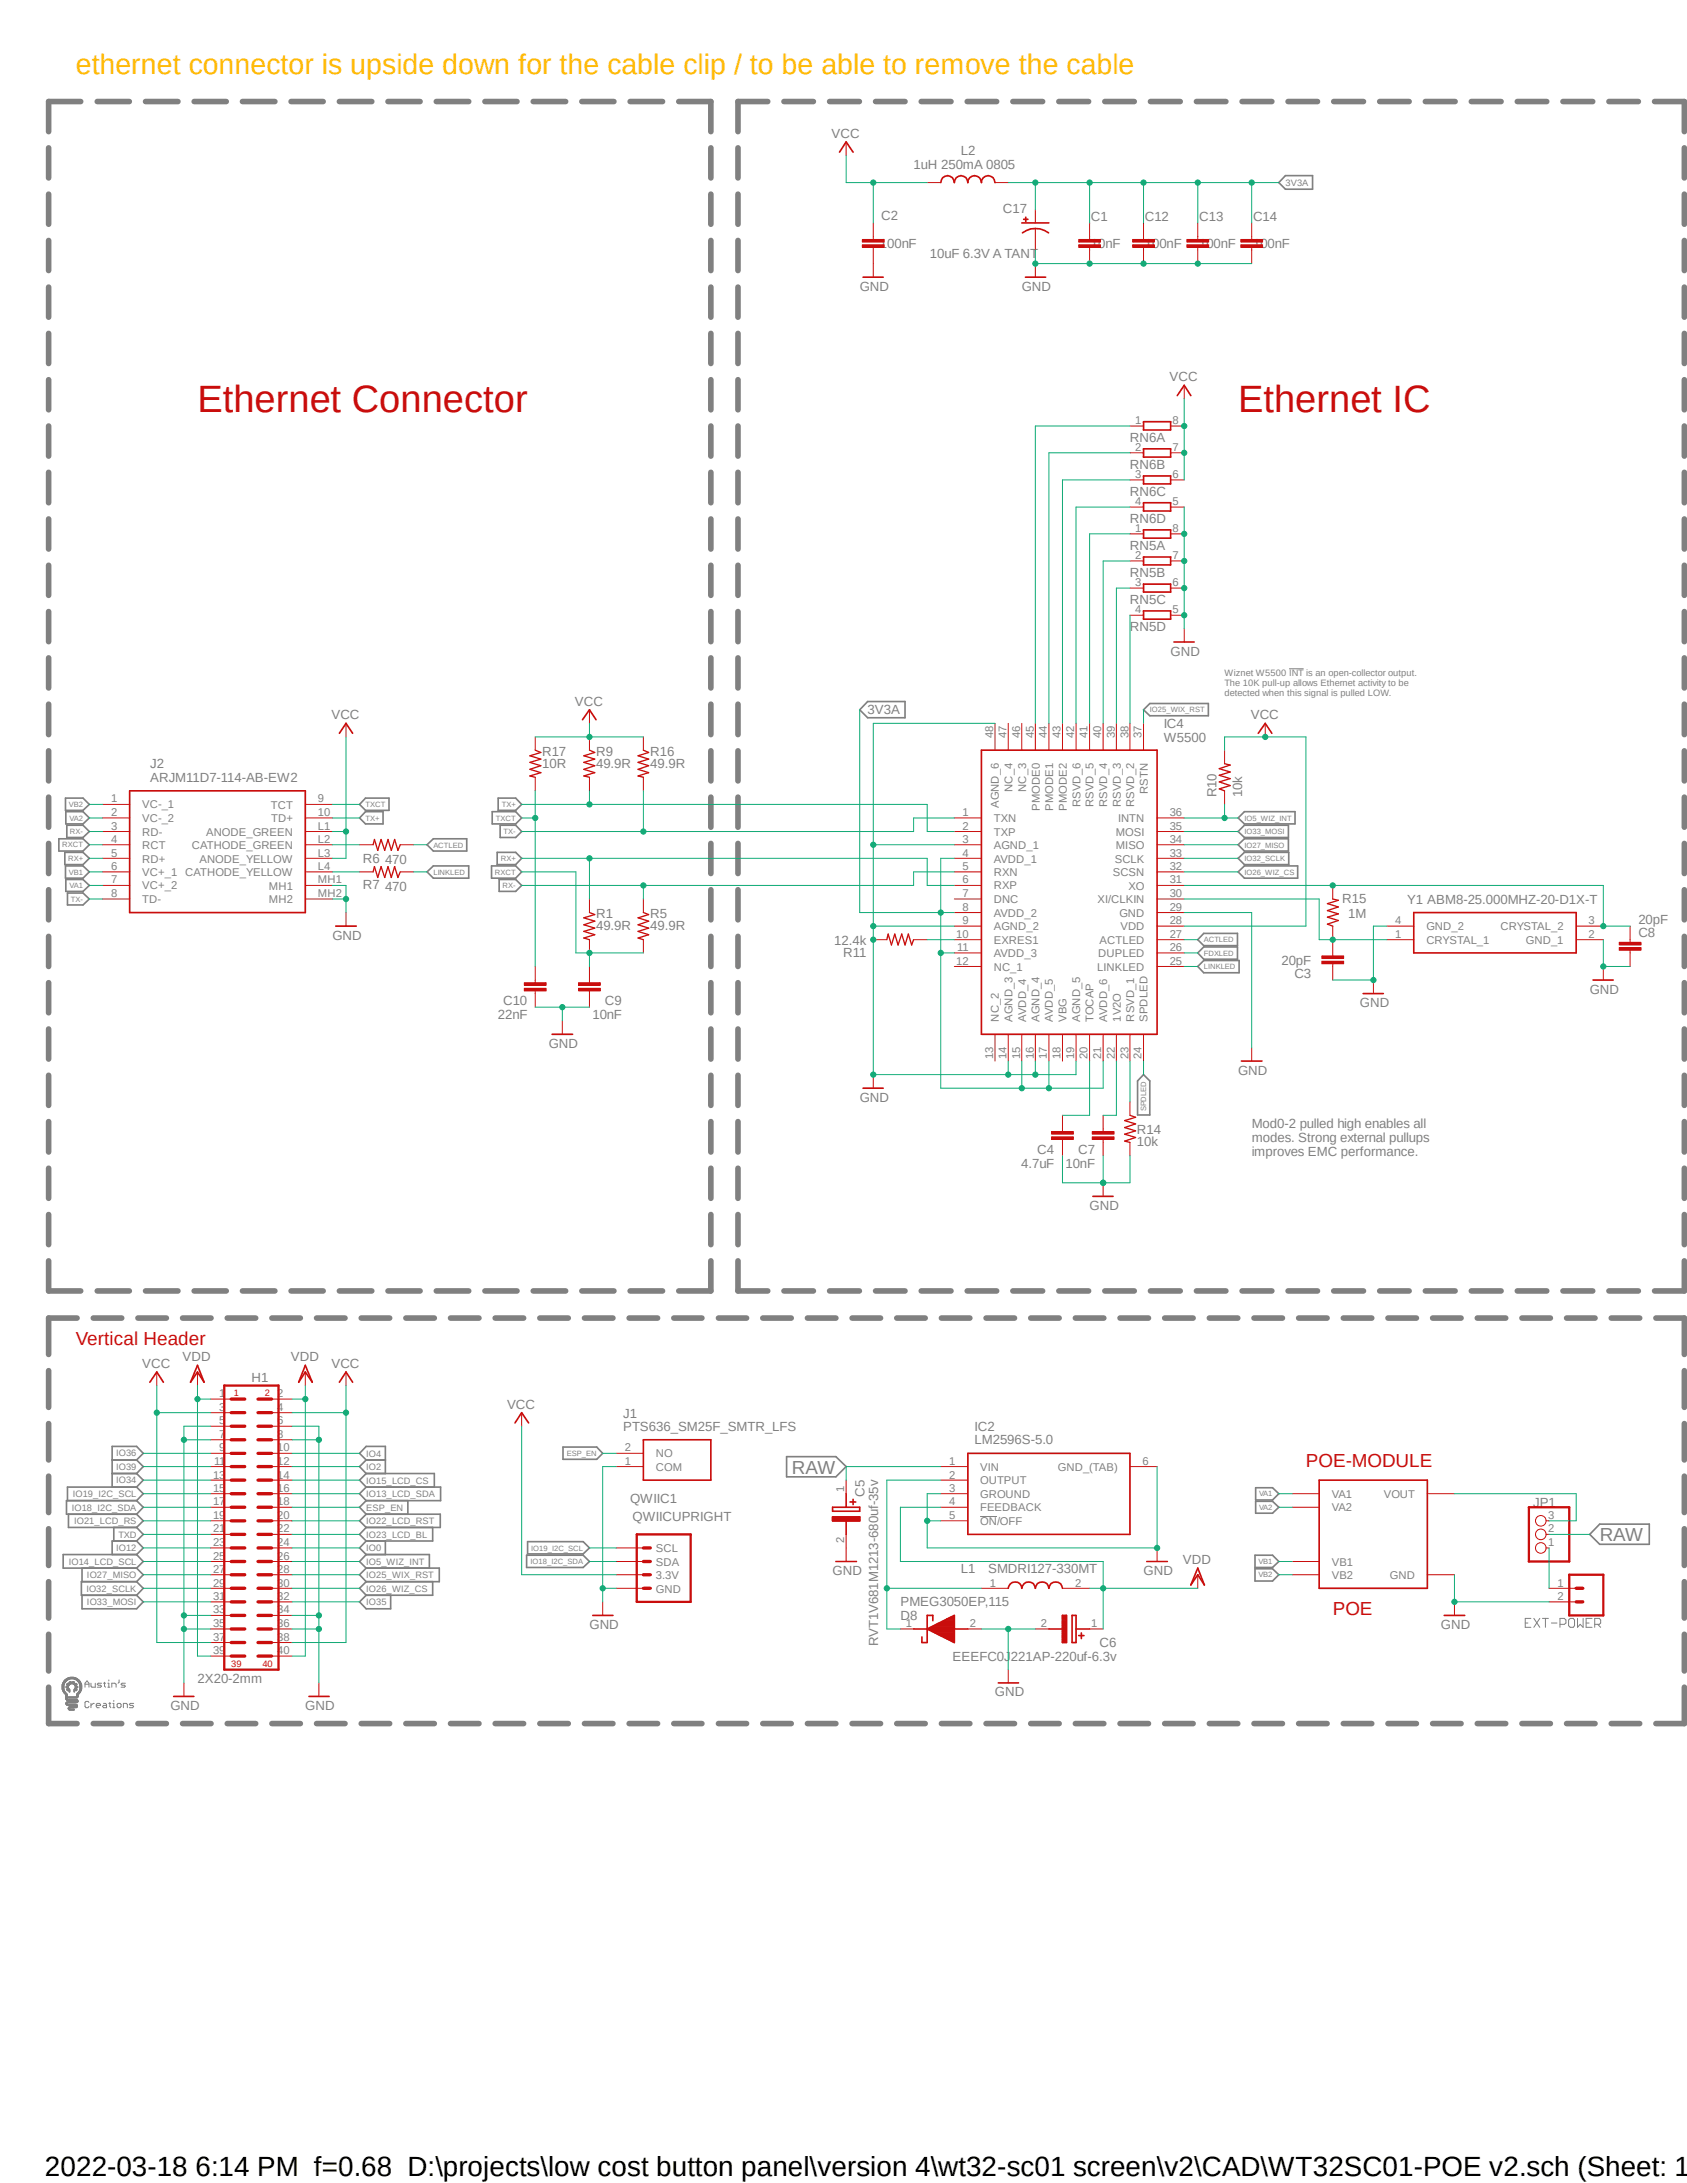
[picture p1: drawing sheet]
<svg xmlns="http://www.w3.org/2000/svg" width="216mm" height="279mm" viewBox="0 0 216 279" stroke-linecap="round" stroke-linejoin="round" font-family="sans-serif">
<defs><g id="words">
<g font-size="4.9" fill="#c90d0c">
<text x="25.3" y="52.8">Ethernet Connector</text>
<text x="158.5" y="52.8">Ethernet IC</text>
</g>
<text font-size="3.6" fill="#ffba08" x="9.7" y="9.5">ethernet connector is upside down for the cable clip / to be able to remove the cable</text>
<text font-size="3.6" x="5.8" y="278.6">2022-03-18 6:14 PM f=0.68 D:\projects\low cost button panel\version 4\wt32-sc01 screen\v2\CAD\WT32SC01-POE v2.sch (Sheet: 1/</text>
<g font-size="2.4" fill="#c90d0c">
<text x="9.7" y="172.2">Vertical Header</text>
<text x="167.1" y="187.7">POE-MODULE</text>
<text x="170.6" y="206.8">POE</text>
</g>
<g font-size="2.4" fill="#808080">
<text x="101.3" y="188.6">RAW</text>
<text x="204.7" y="197.2">RAW</text>
</g>
<g font-size="1.7" fill="#808080">
<text x="106.4" y="17.7">VCC</text>
<text x="116.9" y="21.6">1uH 250mA 0805</text>
<text x="123" y="19.9">L2</text>
<text x="112.8" y="28.1">C2</text>
<text x="128.4" y="27.3">C17</text>
<text x="139.6" y="28.3">C1</text>
<text x="146.5" y="28.3">C12</text>
<text x="153.5" y="28.3">C13</text>
<text x="160.4" y="28.3">C14</text>
<text x="112.6" y="31.7">100nF</text>
<text x="119" y="33">10uF 6.3V A TANT</text>
<text x="139.6" y="31.7">10nF</text>
<text x="146.5" y="31.7">100nF</text>
<text x="153.5" y="31.7">100nF</text>
<text x="160.4" y="31.7">100nF</text>
<text x="110" y="37.2">GND</text>
<text x="130.8" y="37.2">GND</text>
<text x="149.7" y="48.8">VCC</text>
<text x="144.6" y="56.6">RN6A</text>
<text x="144.6" y="60">RN6B</text>
<text x="144.6" y="63.5">RN6C</text>
<text x="144.6" y="70.4">RN5A</text>
<text x="144.6" y="67">RN6D</text>
<text x="144.6" y="73.9">RN5B</text>
<text x="144.6" y="77.3">RN5C</text>
<text x="144.6" y="80.8">RN5D</text>
<text x="149.8" y="83.9">GND</text>
<text x="42.4" y="92.1">VCC</text>
<text x="73.6" y="90.3">VCC</text>
<text x="111" y="91.4">3V3A</text>
<text x="148.9" y="94.9">W5500</text>
<text x="148.9" y="93.2">IC4</text>
<text x="160.1" y="92.1">VCC</text>
<text x="19.2" y="100.1">ARJM11D7-114-AB-EW2</text>
<text x="19.2" y="98.3">J2</text>
<text x="69.4" y="98.3">10R</text>
<text x="69.4" y="96.7">R17</text>
<text x="76.3" y="98.3">49.9R</text>
<text x="76.3" y="96.7">R9</text>
<text x="83.2" y="96.7">R16</text>
<text x="83.2" y="98.3">49.9R</text>
<text x="155.7" y="102.1" transform="rotate(-90 155.7 102.1)">R10</text>
<text x="159" y="102.1" transform="rotate(-90 159 102.1)">10k</text>
<text x="46.4" y="110.4">R6</text>
<text x="46.4" y="113.8">R7</text>
<text x="49.3" y="110.6">470</text>
<text x="49.3" y="114">470</text>
<text x="76.3" y="119">49.9R</text>
<text x="76.3" y="117.5">R1</text>
<text x="83.2" y="119">49.9R</text>
<text x="83.2" y="117.5">R5</text>
<text x="171.8" y="115.6">R15</text>
<text x="172.5" y="117.5">1M</text>
<text x="180.1" y="115.7">Y1 ABM8-25.000MHZ-20-D1X-T</text>
<text x="209.7" y="118.3">20pF</text>
<text x="209.7" y="120">C8</text>
<text x="42.5" y="120.3">GND</text>
<text x="106.8" y="120.9">12.4k</text>
<text x="107.9" y="122.5">R11</text>
<text x="164" y="123.5">20pF</text>
<text x="165.6" y="125.2">C3</text>
<text x="63.7" y="130.4">22nF</text>
<text x="64.4" y="128.6">C10</text>
<text x="75.8" y="130.4">10nF</text>
<text x="77.4" y="128.6">C9</text>
<text x="174" y="128.9">GND</text>
<text x="203.5" y="127.2">GND</text>
<text x="70.2" y="134.1">GND</text>
<text x="158.5" y="137.5">GND</text>
<text x="110" y="141">GND</text>
<text x="130.7" y="149.4">4.7uF</text>
<text x="132.8" y="147.7">C4</text>
<text x="136.4" y="149.4">10nF</text>
<text x="138" y="147.7">C7</text>
<text x="145.5" y="146.7">10k</text>
<text x="145.5" y="145.2">R14</text>
<text x="160.2" y="144.3">Mod0-2 pulled high enables all</text>
<text x="160.2" y="146.1">modes. Strong external pullups</text>
<text x="160.2" y="148">improves EMC performance.</text>
<text x="139.4" y="154.9">GND</text>
<text x="18.2" y="175.1">VCC</text>
<text x="23.4" y="174.2">VDD</text>
<text x="32.2" y="176.8">H1</text>
<text x="37.2" y="174.2">VDD</text>
<text x="42.4" y="175.1">VCC</text>
<text x="64.9" y="180.3">VCC</text>
<text x="79.8" y="183.2">PTS636_SM25F_SMTR_LFS</text>
<text x="79.8" y="181.4">J1</text>
<text x="124.7" y="184.9">LM2596S-5.0</text>
<text x="124.7" y="183.1">IC2</text>
<text x="110.7" y="191.6" transform="rotate(-90 110.7 191.6)">C5</text>
<text x="80.6" y="192.4">QWIIC1</text>
<text x="80.9" y="194.6">QWIICUPRIGHT</text>
<text x="196.2" y="192.8">JP1</text>
<text x="106.6" y="201.5">GND</text>
<text x="123" y="201.3">L1</text>
<text x="126.4" y="201.3">SMDRI127-330MT</text>
<text x="146.3" y="201.5">GND</text>
<text x="151.4" y="200.2">VDD</text>
<text x="75.4" y="208.5">GND</text>
<text x="115.2" y="205.6">PMEG3050EP,115</text>
<text x="115.2" y="207.3">D8</text>
<text x="184.4" y="208.5">GND</text>
<text x="25.3" y="215.4">2X20-2mm</text>
<text x="112.4" y="210.7" transform="rotate(-90 112.4 210.7)">RVT1V681M1213-680uf-35v</text>
<text x="121.9" y="212.6">EEEFC0J221AP-220uf-6.3v</text>
<text x="140.7" y="210.9">C6</text>
<text x="21.8" y="218.9">GND</text>
<text x="39.1" y="218.9">GND</text>
<text x="127.3" y="217.1">GND</text>
</g>
<g font-size="1.4" fill="#808080">
<text x="145.3" y="54.3">1</text>
<text x="145.3" y="57.7">2</text>
<text x="150.1" y="54.3">8</text>
<text x="150.1" y="57.7">7</text>
<text x="145.3" y="61.2">3</text>
<text x="145.3" y="64.6">4</text>
<text x="150.1" y="61.2">6</text>
<text x="150.1" y="64.6">5</text>
<text x="145.3" y="68.1">1</text>
<text x="145.3" y="71.6">2</text>
<text x="150.1" y="68.1">8</text>
<text x="150.1" y="71.6">7</text>
<text x="145.3" y="75">3</text>
<text x="150.1" y="75">6</text>
<text x="145.3" y="78.5">4</text>
<text x="150.1" y="78.5">5</text>
<text x="127.1" y="94.4" transform="rotate(-90 127.1 94.4)">48</text>
<text x="128.8" y="94.4" transform="rotate(-90 128.8 94.4)">47</text>
<text x="130.6" y="94.4" transform="rotate(-90 130.6 94.4)">46</text>
<text x="132.3" y="94.4" transform="rotate(-90 132.3 94.4)">45</text>
<text x="134" y="94.4" transform="rotate(-90 134 94.4)">44</text>
<text x="135.7" y="94.4" transform="rotate(-90 135.7 94.4)">43</text>
<text x="137.5" y="94.4" transform="rotate(-90 137.5 94.4)">42</text>
<text x="139.2" y="94.4" transform="rotate(-90 139.2 94.4)">41</text>
<text x="140.9" y="94.4" transform="rotate(-90 140.9 94.4)">40</text>
<text x="142.7" y="94.4" transform="rotate(-90 142.7 94.4)">39</text>
<text x="144.4" y="94.4" transform="rotate(-90 144.4 94.4)">38</text>
<text x="146.1" y="94.4" transform="rotate(-90 146.1 94.4)">37</text>
<text x="129.6" y="101.3" transform="rotate(-90 129.6 101.3)">NC_4</text>
<text x="131.3" y="101.3" transform="rotate(-90 131.3 101.3)">NC_3</text>
<text x="146.9" y="101.6" transform="rotate(-90 146.9 101.6)">RSTN</text>
<text x="14.2" y="102.7">1</text>
<text x="14.2" y="104.4">2</text>
<text x="14.2" y="106.2">3</text>
<text x="14.2" y="107.9">4</text>
<text x="18.2" y="103.5">VC-_1</text>
<text x="18.2" y="105.2">VC-_2</text>
<text x="18.2" y="106.9">RD-</text>
<text x="26.4" y="106.9">ANODE_GREEN</text>
<text x="34.7" y="103.5">TCT</text>
<text x="34.7" y="105.2">TD+</text>
<text x="40.7" y="102.7">9</text>
<text x="40.7" y="104.4">10</text>
<text x="40.7" y="106.2">L1</text>
<text x="40.7" y="107.9">L2</text>
<text x="123.2" y="104.4">1</text>
<text x="123.2" y="106.2">2</text>
<text x="123.2" y="107.9">3</text>
<text x="127.2" y="105.2">TXN</text>
<text x="127.2" y="106.9">TXP</text>
<text x="127.9" y="103.4" transform="rotate(-90 127.9 103.4)">AGND_6</text>
<text x="133.1" y="103.8" transform="rotate(-90 133.1 103.8)">PMODE0</text>
<text x="134.8" y="103.8" transform="rotate(-90 134.8 103.8)">PMODE1</text>
<text x="136.5" y="103.8" transform="rotate(-90 136.5 103.8)">PMODE2</text>
<text x="138.3" y="103.3" transform="rotate(-90 138.3 103.3)">RSVD_6</text>
<text x="140" y="103.3" transform="rotate(-90 140 103.3)">RSVD_5</text>
<text x="141.7" y="103.3" transform="rotate(-90 141.7 103.3)">RSVD_4</text>
<text x="142.8" y="106.9">MOSI</text>
<text x="143.1" y="105.2">INTN</text>
<text x="143.4" y="103.3" transform="rotate(-90 143.4 103.3)">RSVD_3</text>
<text x="145.2" y="103.3" transform="rotate(-90 145.2 103.3)">RSVD_2</text>
<text x="149.7" y="104.4">36</text>
<text x="149.7" y="106.2">35</text>
<text x="149.7" y="107.9">34</text>
<text x="14.2" y="109.6">5</text>
<text x="14.2" y="111.4">6</text>
<text x="14.2" y="113.1">7</text>
<text x="18.2" y="108.7">RCT</text>
<text x="18.2" y="110.4">RD+</text>
<text x="18.2" y="112.1">VC+_1</text>
<text x="18.2" y="113.8">VC+_2</text>
<text x="23.7" y="112.1">CATHODE_YELLOW</text>
<text x="24.6" y="108.7">CATHODE_GREEN</text>
<text x="25.5" y="110.4">ANODE_YELLOW</text>
<text x="34.4" y="113.9">MH1</text>
<text x="40.7" y="109.6">L3</text>
<text x="40.7" y="111.4">L4</text>
<text x="40.7" y="113.1">MH1</text>
<text x="123.2" y="109.6">4</text>
<text x="123.2" y="111.4">5</text>
<text x="123.2" y="113.1">6</text>
<text x="127.2" y="108.7">AGND_1</text>
<text x="127.2" y="110.4">AVDD_1</text>
<text x="127.2" y="112.1">RXN</text>
<text x="127.2" y="113.8">RXP</text>
<text x="142.4" y="112.1">SCSN</text>
<text x="142.7" y="110.4">SCLK</text>
<text x="142.8" y="108.7">MISO</text>
<text x="144.4" y="113.9">XO</text>
<text x="149.7" y="109.6">33</text>
<text x="149.7" y="111.4">32</text>
<text x="149.7" y="113.1">31</text>
<text x="14.2" y="114.8">8</text>
<text x="18.2" y="115.6">TD-</text>
<text x="34.4" y="115.6">MH2</text>
<text x="40.7" y="114.8">MH2</text>
<text x="123.2" y="114.8">7</text>
<text x="123.2" y="116.5">8</text>
<text x="123.2" y="118.3">9</text>
<text x="127.2" y="115.6">DNC</text>
<text x="127.2" y="117.3">AVDD_2</text>
<text x="127.2" y="119">AGND_2</text>
<text x="140.5" y="115.6">XI/CLKIN</text>
<text x="143.3" y="117.4">GND</text>
<text x="143.4" y="119">VDD</text>
<text x="149.7" y="114.8">30</text>
<text x="149.7" y="116.5">29</text>
<text x="149.7" y="118.3">28</text>
<text x="178.6" y="118.3">4</text>
<text x="182.5" y="119">GND_2</text>
<text x="192" y="119">CRYSTAL_2</text>
<text x="203.3" y="118.3">3</text>
<text x="122.4" y="120">10</text>
<text x="122.4" y="123.5">12</text>
<text x="122.5" y="121.8">11</text>
<text x="127.2" y="120.8">EXRES1</text>
<text x="127.2" y="122.5">AVDD_3</text>
<text x="127.2" y="124.3">NC_1</text>
<text x="140.4" y="124.3">LINKLED</text>
<text x="140.6" y="122.5">DUPLED</text>
<text x="140.7" y="120.8">ACTLED</text>
<text x="149.7" y="120">27</text>
<text x="149.7" y="121.8">26</text>
<text x="149.7" y="123.5">25</text>
<text x="178.6" y="120">1</text>
<text x="182.5" y="120.8">CRYSTAL_1</text>
<text x="195.3" y="120.8">GND_1</text>
<text x="203.3" y="120">2</text>
<text x="127.9" y="130.8" transform="rotate(-90 127.9 130.8)">NC_2</text>
<text x="129.6" y="130.8" transform="rotate(-90 129.6 130.8)">AGND_3</text>
<text x="131.3" y="130.8" transform="rotate(-90 131.3 130.8)">AVDD_4</text>
<text x="133" y="130.8" transform="rotate(-90 133 130.8)">AGND_4</text>
<text x="134.8" y="130.8" transform="rotate(-90 134.8 130.8)">AVDD_5</text>
<text x="136.5" y="130.8" transform="rotate(-90 136.5 130.8)">VBG</text>
<text x="138.2" y="130.8" transform="rotate(-90 138.2 130.8)">AGND_5</text>
<text x="140" y="130.8" transform="rotate(-90 140 130.8)">TOCAP</text>
<text x="141.7" y="130.8" transform="rotate(-90 141.7 130.8)">AVDD_6</text>
<text x="143.4" y="130.8" transform="rotate(-90 143.4 130.8)">1V2O</text>
<text x="145.2" y="130.8" transform="rotate(-90 145.2 130.8)">RSVD_1</text>
<text x="146.9" y="130.8" transform="rotate(-90 146.9 130.8)">SPDLED</text>
<text x="127.1" y="135.6" transform="rotate(-90 127.1 135.6)">13</text>
<text x="128.8" y="135.6" transform="rotate(-90 128.8 135.6)">14</text>
<text x="130.6" y="135.6" transform="rotate(-90 130.6 135.6)">15</text>
<text x="132.3" y="135.6" transform="rotate(-90 132.3 135.6)">16</text>
<text x="134" y="135.6" transform="rotate(-90 134 135.6)">17</text>
<text x="135.7" y="135.6" transform="rotate(-90 135.7 135.6)">18</text>
<text x="137.5" y="135.6" transform="rotate(-90 137.5 135.6)">19</text>
<text x="139.2" y="135.6" transform="rotate(-90 139.2 135.6)">20</text>
<text x="140.9" y="135.6" transform="rotate(-90 140.9 135.6)">21</text>
<text x="142.7" y="135.6" transform="rotate(-90 142.7 135.6)">22</text>
<text x="144.4" y="135.6" transform="rotate(-90 144.4 135.6)">23</text>
<text x="146.1" y="135.6" transform="rotate(-90 146.1 135.6)">24</text>
<text x="28.1" y="178.8">1</text>
<text x="35.5" y="178.8">2</text>
<text x="28.1" y="180.6">3</text>
<text x="28.1" y="182.3">5</text>
<text x="28.1" y="184">7</text>
<text x="28.1" y="185.8">9</text>
<text x="35.5" y="185.8">10</text>
<text x="35.5" y="184">8</text>
<text x="35.5" y="182.3">6</text>
<text x="35.5" y="180.6">4</text>
<text x="80" y="185.8">2</text>
<text x="27.3" y="189.2">13</text>
<text x="27.3" y="191">15</text>
<text x="27.4" y="187.5">11</text>
<text x="35.5" y="191">16</text>
<text x="35.5" y="189.2">14</text>
<text x="35.5" y="187.5">12</text>
<text x="80" y="187.5">1</text>
<text x="83.9" y="188.3">COM</text>
<text x="83.9" y="186.5">NO</text>
<text x="108" y="191" transform="rotate(-90 108 191)">1</text>
<text x="121.5" y="187.5">1</text>
<text x="121.5" y="189.2">2</text>
<text x="121.5" y="191">3</text>
<text x="125.4" y="188.3">VIN</text>
<text x="125.4" y="190">OUTPUT</text>
<text x="125.4" y="191.7">GROUND</text>
<text x="135.4" y="188.3">GND_(TAB)</text>
<text x="146.2" y="187.5">6</text>
<text x="170.4" y="191.7">VA1</text>
<text x="177.1" y="191.7">VOUT</text>
<text x="27.3" y="192.7">17</text>
<text x="27.3" y="194.4">19</text>
<text x="27.3" y="196.1">21</text>
<text x="27.3" y="197.9">23</text>
<text x="35.5" y="197.9">24</text>
<text x="35.5" y="196.1">22</text>
<text x="35.5" y="194.4">20</text>
<text x="35.5" y="192.7">18</text>
<text x="108" y="197.4" transform="rotate(-90 108 197.4)">2</text>
<text x="121.5" y="192.7">4</text>
<text x="121.5" y="194.4">5</text>
<text x="125.4" y="193.4">FEEDBACK</text>
<text x="125.4" y="195.2">ON/OFF</text>
<text x="170.4" y="193.4">VA2</text>
<text x="198.1" y="197.9">1</text>
<text x="198.1" y="196.1">2</text>
<text x="198.1" y="194.4">3</text>
<text x="27.3" y="199.6">25</text>
<text x="27.3" y="201.3">27</text>
<text x="27.3" y="203.1">29</text>
<text x="35.5" y="201.3">28</text>
<text x="35.5" y="199.6">26</text>
<text x="35.5" y="203.1">30</text>
<text x="83.9" y="203.8">GND</text>
<text x="83.9" y="202.1">3.3V</text>
<text x="83.9" y="200.4">SDA</text>
<text x="83.9" y="198.6">SCL</text>
<text x="126.7" y="203.1">1</text>
<text x="137.6" y="203.1">2</text>
<text x="170.4" y="202.1">VB2</text>
<text x="170.4" y="200.4">VB1</text>
<text x="177.9" y="202.1">GND</text>
<text x="199.3" y="203.1">1</text>
<text x="27.3" y="204.8">31</text>
<text x="27.3" y="206.5">33</text>
<text x="27.3" y="208.2">35</text>
<text x="27.3" y="210">37</text>
<text x="35.5" y="210">38</text>
<text x="35.5" y="208.2">36</text>
<text x="35.5" y="206.5">34</text>
<text x="35.5" y="204.8">32</text>
<text x="115.9" y="208.2">1</text>
<text x="124.1" y="208.2">2</text>
<text x="133.2" y="208.2">2</text>
<text x="139.7" y="208.2">1</text>
<text x="199.3" y="204.8">2</text>
<text x="27.3" y="211.7">39</text>
<text x="35.5" y="211.7">40</text>
</g>
<g font-size="1.2" fill="#808080">
<text x="164.5" y="23.8">3V3A</text>
<text x="156.7" y="86.5">Wiznet W5500 INT is an open-collector output.</text>
<text x="156.7" y="87.8">The 10K pull-up allows Ethernet activity to be</text>
<text x="156.7" y="89.1">detected when this signal is pulled LOW.</text>
<text x="9.3" y="191.6">IO19_I2C_SCL</text>
<text x="14.9" y="186.4">IO36</text>
<text x="14.9" y="188.1">IO39</text>
<text x="14.9" y="189.9">IO34</text>
<text x="46.9" y="189.9">IO15_LCD_CS</text>
<text x="46.9" y="191.6">IO13_LCD_SDA</text>
<text x="46.9" y="186.4">IO4</text>
<text x="46.9" y="188.2">IO2</text>
<text x="9.2" y="193.3">IO18_I2C_SDA</text>
<text x="9.5" y="195.1">IO21_LCD_RS</text>
<text x="15.2" y="196.8">TXD</text>
<text x="46.9" y="193.3">ESP_EN</text>
<text x="46.9" y="195.1">IO22_LCD_RST</text>
<text x="46.9" y="196.8">IO23_LCD_BL</text>
<text x="8.8" y="200.2">IO14_LCD_SCL</text>
<text x="11" y="203.7">IO32_SCLK</text>
<text x="11.1" y="202">IO27_MISO</text>
<text x="14.9" y="198.5">IO12</text>
<text x="46.9" y="198.5">IO0</text>
<text x="46.9" y="200.3">IO5_WIZ_INT</text>
<text x="46.9" y="202">IO25_WIX_RST</text>
<text x="46.9" y="203.8">IO26_WIZ_CS</text>
<text x="11.1" y="205.4">IO33_MOSI</text>
<text x="46.9" y="205.4">IO35</text>
</g>
<g font-size="1.2" fill="#c90d0c">
<text x="29.9" y="178.7">1</text>
<text x="33.9" y="178.7">2</text>
<text x="29.6" y="213.3">39</text>
<text x="33.6" y="213.3">40</text>
</g>
<g font-size="1" fill="#808080">
<text x="147.2" y="91.2">IO25_WIX_RST</text>
<text x="8.8" y="103.3">VB2</text>
<text x="8.9" y="105">VA2</text>
<text x="8.9" y="106.7">RX-</text>
<text x="46.8" y="105">TX+</text>
<text x="46.8" y="103.3">TXCT</text>
<text x="63.5" y="105">TXCT</text>
<text x="64.2" y="103.3">TX+</text>
<text x="64.4" y="106.7">TX-</text>
<text x="159.3" y="106.8">IO33_MOSI</text>
<text x="159.3" y="105">IO5_WIZ_INT</text>
<text x="8" y="108.5">RXCT</text>
<text x="8.7" y="110.2">RX+</text>
<text x="8.8" y="111.9">VB1</text>
<text x="8.9" y="113.7">VA1</text>
<text x="55.5" y="111.9">LINKLED</text>
<text x="55.5" y="108.5">ACTLED</text>
<text x="63.3" y="111.9">RXCT</text>
<text x="64.1" y="110.2">RX+</text>
<text x="64.3" y="113.7">RX-</text>
<text x="159.3" y="108.5">IO27_MISO</text>
<text x="159.3" y="110.2">IO32_SCLK</text>
<text x="159.3" y="111.9">IO26_WIZ_CS</text>
<text x="9.1" y="115.4">TX-</text>
<text x="154.1" y="124.1">LINKLED</text>
<text x="154.1" y="122.3">FDXLED</text>
<text x="154.1" y="120.6">ACTLED</text>
<text x="146.7" y="142.2" transform="rotate(-90 146.7 142.2)">SPDLED</text>
<text x="72.6" y="186.3">ESP_EN</text>
<text x="161.1" y="191.5">VA1</text>
<text x="161.1" y="193.3">VA2</text>
<text x="67.9" y="200.2">IO18_I2C_SDA</text>
<text x="68" y="198.5">IO19_I2C_SCL</text>
<text x="161" y="201.9">VB2</text>
<text x="161" y="200.2">VB1</text>
</g>
</g></defs>
<path d="M5.8 5.8l210.1 215.2M215.9 5.9l-210.1 215.2" fill="none" stroke="#fff" stroke-width=".13"/>
<g fill="none" stroke="#808080" stroke-width=".72">
<path d="M6.2 18.9v3.9M10.3 13h-4.1v3.8M12.4 13h4.2M18.6 13h4.2M24.8 13h4.2M31 13h4.2M37.3 13h4.1M43.4 13h4.2M49.7 13h4.1M55.8 13h4.2M62.1 13h4.1M68.2 13h4.2"/>
<path d="M74.5 13h4.1M80.6 13h4.2M86.9 13h4.1v3.8M91 18.9v3.9M94.4 18.9v3.9M98.3 13h-3.9v3.8M100.3 13h3.8M106.2 13h3.8M112.1 13h3.7M117.9 13h3.8M123.8 13h3.8M129.6 13h3.8"/>
<path d="M135.5 13h3.8M141.4 13h3.8M147.2 13h3.8M153.1 13h3.8M159 13h3.8M164.8 13h3.8M170.7 13h3.8M176.6 13h3.7M182.4 13h3.8M188.3 13h3.8M194.2 13h3.8M200 13h3.8"/>
<path d="M205.9 13h3.8M211.8 13h3.8v3.8M215.6 18.9v3.9M6.2 24.8v3.9M6.2 30.8v3.8M6.2 36.7v3.9M91 24.8v3.9M91 30.8v3.8M91 36.7v3.9M94.4 24.8v3.9M94.4 30.8v3.8M94.4 36.7v3.9"/>
<path d="M215.6 24.8v3.9M215.6 30.8v3.8M215.6 36.7v3.9M6.2 42.7v3.8M6.2 48.6v3.9M6.2 54.5v3.9M91 42.7v3.8M91 48.6v3.9M91 54.5v3.9M94.4 42.7v3.8M94.4 48.6v3.9M94.4 54.5v3.9"/>
<path d="M215.6 42.7v3.8M215.6 48.6v3.9M215.6 54.5v3.9M6.2 60.5v3.8M6.2 66.4v3.9M6.2 72.3v3.9M6.2 78.3v3.8M91 60.5v3.8M91 66.4v3.9M91 72.3v3.9M91 78.3v3.8M94.4 60.5v3.8"/>
<path d="M94.4 66.4v3.9M94.4 72.3v3.9M94.4 78.3v3.8M215.6 60.5v3.8M215.6 66.4v3.9M215.6 72.3v3.9M215.6 78.3v3.8M6.2 84.2v3.9M6.2 90.1v3.9M6.2 96.1v3.8M91 84.2v3.9M91 90.1v3.9"/>
<path d="M91 96.1v3.8M94.4 84.2v3.9M94.4 90.1v3.9M94.4 96.1v3.8M215.6 84.2v3.9M215.6 90.1v3.9M215.6 96.1v3.8M6.2 102v3.9M6.2 107.9v3.9M6.2 113.9v3.8M6.2 119.8v3.9M91 102v3.9"/>
<path d="M91 107.9v3.9M91 113.9v3.8M91 119.8v3.9M94.4 102v3.9M94.4 107.9v3.9M94.4 113.9v3.8M94.4 119.8v3.9M215.6 102v3.9M215.6 107.9v3.9M215.6 113.9v3.8M215.6 119.8v3.9M6.2 125.8v3.8"/>
<path d="M6.2 131.7v3.9M6.2 137.6v3.9M91 125.8v3.8M91 131.7v3.9M91 137.6v3.9M94.4 125.8v3.8M94.4 131.7v3.9M94.4 137.6v3.9M215.6 125.8v3.8M215.6 131.7v3.9M215.6 137.6v3.9M6.2 143.6v3.8"/>
<path d="M6.2 149.5v3.9M6.2 155.4v3.9M91 143.6v3.8M91 149.5v3.9M91 155.4v3.9M94.4 143.6v3.8M94.4 149.5v3.9M94.4 155.4v3.9M215.6 143.6v3.8M215.6 149.5v3.9M215.6 155.4v3.9M6.2 161.4v3.8h4.1"/>
<path d="M6.2 175.4v4.7M9.9 168.7h-3.7v4.7M11.9 168.7h3.7M12.4 165.2h4.2M17.7 168.7h3.6M18.6 165.2h4.2M23.4 168.7h3.6M24.8 165.2h4.2M29.1 168.7h3.6M31 165.2h4.2M34.8 168.7h3.6M37.3 165.2h4.1"/>
<path d="M40.5 168.7h3.7M43.4 165.2h4.2M46.2 168.7h3.7M49.7 165.2h4.1M51.9 168.7h3.7M55.8 165.2h4.2M57.7 168.7h3.6M62.1 165.2h4.1M63.4 168.7h3.6M68.2 165.2h4.2M69.1 168.7h3.6M74.5 165.2h4.1"/>
<path d="M74.8 168.7h3.6M80.5 168.7h3.7M80.6 165.2h4.2M86.2 168.7h3.6M91 161.4v3.8h-4.1M91.9 168.7h3.6M94.4 161.4v3.8h3.9M97.6 168.7h3.7M100.3 165.2h3.8M103.3 168.7h3.7M106.2 165.2h3.8M109.1 168.7h3.6"/>
<path d="M112.1 165.2h3.7M114.8 168.7h3.6M117.9 165.2h3.8M120.5 168.7h3.6M123.8 165.2h3.8M126.2 168.7h3.6M129.6 165.2h3.8M131.9 168.7h3.7M135.5 165.2h3.8M137.6 168.7h3.7M141.4 165.2h3.8M143.3 168.7h3.7"/>
<path d="M147.2 165.2h3.8M149.1 168.7h3.6M153.1 165.2h3.8M154.8 168.7h3.6M159 165.2h3.8M160.5 168.7h3.6M164.8 165.2h3.8M166.2 168.7h3.6M170.7 165.2h3.8M171.9 168.7h3.7M176.6 165.2h3.7M177.6 168.7h3.7"/>
<path d="M182.4 165.2h3.8M183.3 168.7h3.7M188.3 165.2h3.8M189.1 168.7h3.6M194.2 165.2h3.8M194.8 168.7h3.6M200 165.2h3.8M200.5 168.7h3.6M205.9 165.2h3.8M206.2 168.7h3.6M211.9 168.7h3.7v4.7M215.6 161.4v3.8h-3.8"/>
<path d="M215.6 175.4v4.7M6.2 182.2v4.7M6.2 188.9v4.7M6.2 195.7v4.7M215.6 182.2v4.7M215.6 188.9v4.7M215.6 195.7v4.7M6.2 202.4v4.7M6.2 209.2v4.7M6.2 215.9v4.7h3.7M215.6 202.4v4.7M215.6 209.2v4.7"/>
<path d="M215.6 215.9v4.7h-3.7M11.9 220.6h3.7M17.7 220.6h3.6M23.4 220.6h3.6M29.1 220.6h3.6M34.8 220.6h3.6M40.5 220.6h3.7M46.2 220.6h3.7M51.9 220.6h3.7M57.7 220.6h3.6M63.4 220.6h3.6M69.1 220.6h3.6"/>
<path d="M74.8 220.6h3.6M80.5 220.6h3.7M86.2 220.6h3.6M91.9 220.6h3.6M97.6 220.6h3.7M103.3 220.6h3.7M109.1 220.6h3.6M114.8 220.6h3.6M120.5 220.6h3.6M126.2 220.6h3.6M131.9 220.6h3.7M137.6 220.6h3.7"/>
<path d="M143.3 220.6h3.7M149.1 220.6h3.6M154.8 220.6h3.6M160.5 220.6h3.6M166.2 220.6h3.6M171.9 220.6h3.7M177.6 220.6h3.7M183.3 220.6h3.7M189.1 220.6h3.6M194.8 220.6h3.6M200.5 220.6h3.6M206.2 220.6h3.6"/>
</g>
<g fill="none" stroke="#808080" stroke-width=".13">
<path d="M165 85.6h1.8M125.4 194.1h2.2M8 215.6h.2M8 215.9h.2M8 215.7h.2M8 216.2h.2M8 216.1h.2M8 216h.2M8 215.8h.2M8 216.4h.3M8 216.3h.2M8 215.5h.3"/>
<path d="M8 215.4h.3M8 216.5h.3M8.1 216.5h.2M8.1 215.3h.2M8.1 216.6h.2M8.1 215.3h.3M8.1 215.2h.3M8.2 216.7h.3M8.2 216.6h.2M8.2 215.2h.3M8.2 215.1h.3M8.3 216.7h.3"/>
<path d="M8.3 215.1h.3M8.3 216.8h.3M8.3 215h.4M8.3 216.9h.3M8.3 215h.5M8.4 218h.2M8.4 218.1h1.3M8.4 218.1h.2M8.4 217.5h1.5M8.4 217.5h.2M8.4 217.4h.2M8.4 217.3h.2"/>
<path d="M8.4 217.2h.2M8.4 217.1h.2M8.4 217h.2M8.4 216.9h.2M8.4 214.9h.5M8.5 215.9h.3M8.5 218.2h1.4M8.5 218.1h1.3M8.5 217.9h1.4M8.5 217.6h1.4M8.5 216h.3M8.5 215.8h.3"/>
<path d="M8.5 214.9h1.4M8.5 217.8h1.4M8.6 215.6h.4M8.6 218.3h1.3M8.6 217.8h1.4M8.6 217.6h1.3M8.6 216.3h.3M8.6 216.2h.3M8.6 216.1h.2M8.6 215.6h.3M8.6 215.5h1.2M8.6 214.8h1.3"/>
<path d="M8.6 215.7h.2M8.6 216.4h.3M8.6 215.8h.2M8.6 214.8h1.2M8.6 215.4h.1M8.6 216.2h.2M8.7 214.8h1M8.7 218.7h.8M8.7 218.7h.2M8.7 218.6h.2M8.8 218.6h1M8.8 218.8h.7"/>
<path d="M8.8 218.5h1.1M8.8 217.3h1.1M8.8 217.2h1.2M8.8 214.7h.8M8.8 215.4h.7M8.8 218.9h.7M8.8 218.4h1.1M8.8 216.6h.1M8.8 216.5h.1M8.8 215.3h.7M8.8 215.3h.3M8.9 215.3h.2"/>
<path d="M8.9 214.7h.6M9 215.2h.1M9.3 215.3h.2M9.3 215.2h.1M9.4 215.6h.5M9.5 216.6h.1M9.5 216.5h.1M9.5 216.4h.3M9.5 216.3h.3M9.5 216.3h.4M9.5 216.2h.4M9.5 216.2h.3"/>
<path d="M9.5 215.6h.4M9.5 215.6h.3M9.5 214.9h.5M9.6 215.7h.2M9.6 216.2h.2M9.6 216.1h.2M9.6 216h.3M9.6 215.8h.3M9.6 215.8h.2M9.6 215h.5M9.7 215.9h.2M9.7 215.4h.1"/>
<path d="M9.7 218.4h.2M9.7 218.3h.2M9.7 215h.4M9.8 217.1h.2M9.8 215.1h.4M9.8 217.8h.2M9.8 217.7h.2M9.8 217h.2M9.8 216.9h.2M9.8 216.9h.3M9.8 216.8h.3M9.9 216.7h.3"/>
<path d="M9.9 215.1h.3M9.9 215.2h.3M10 216.6h.2M10 215.3h.3M10 216.6h.3M10.1 216.5h.2M10.1 215.3h.2M10.1 215.4h.3M10.1 215.4h.2M10.2 215.6h.2M10.2 216.4h.2M10.2 216.3h.2"/>
<path d="M10.2 215.5h.2M10.2 216.2h.2M10.2 216.2h.3M10.2 215.6h.3M10.2 215.9h.3M10.2 215.7h.3M10.2 216.1h.3M10.2 216h.3M10.2 215.8h.3M10.9 215.9v-.5l.2-.3 .3 .3v.5M10.9 215.6h.5M11.4 217.9l-.1-.1h-.3l-.1 .1v.5l.1 .2h.3l.1-.2"/>
<path d="M11.6 215.4v.4l.2 .1h.4v-.5M11.6 218v.6M12.1 218h-.2l-.3 .3M12.3 218.3h.6v-.2l-.2-.1h-.3l-.1 .1v.3l.1 .2h.3M13 215.4h-.4l-.2 .2 .2 .1h.3l.1 .1-.1 .1h-.5M13.3 215.4h.2M13.3 218h.2l.1 .1v.5h-.3l-.2-.2 .2-.1h.3M13.4 215.3v.5l.1 .1M13.8 215.9h.3M13.8 215.4h.1v.5M13.9 215v.1M13.9 218h.3"/>
<path d="M14.1 217.9v.5l.1 .2M14.3 215.9v-.5h.4l.2 .2v.3M14.4 218.6h.3M14.4 218h.2v.6M14.6 217.6v.2M15 218.1l.1-.1h.3l.1 .1v.3l-.1 .2h-.3l-.1-.2zM15.2 215v.3l-.1 .1M15.8 218.6v-.6h.4l.1 .1v.5M16 215.4h-.4l-.1 .2 .1 .1h.3l.1 .1-.1 .1h-.4M17.1 218h-.4l-.1 .1 .5 .3-.1 .2h-.4M195.2 207.7h.3M195.9 207.1h-.7v1.2h.7"/>
<path d="M196.3 207.1l.8 1.2M197.1 207.1l-.8 1.2M197.4 207.1h.8M197.8 207.1v1.2M198.5 207.7h.8M199.6 207.9h.6l.2-.2v-.4l-.2-.2h-.6v1.2M200.7 207.3l.3-.2h.3l.2 .2v.8l-.2 .2h-.3l-.3-.2zM201.9 207.1v1.2l.3-.4 .4 .4v-1.2M203 207.7h.4M203.8 207.1h-.8v1.2h.8M204.1 207.9h.6l.2-.2v-.4l-.2-.2h-.6v1.2M204.5 207.9l.4 .4"/>
</g>
<g fill="none" stroke="#808080" stroke-width=".21">
<path d="M164.5 22.5h3.5v1.7h-3.5l-.8-.8zM111 89.8h4.8v2.1h-4.8l-1-1.1zM146.3 90.8l.9-.8h7.4v1.6h-7.4zM7.5 107.4h3.1l.8 .7-.8 .8h-3.1zM8.3 109.1h2.3l.8 .8-.8 .8h-2.3zM8.4 110.8h2.2l.8 .8-.8 .8h-2.2zM8.4 102.2h2.2l.8 .8-.8 .7h-2.2zM8.4 103.9h2.2l.8 .8-.8 .8h-2.2zM8.4 112.6h2.2l.8 .7-.8 .8h-2.2zM8.6 105.6h2l.8 .8-.8 .8h-2zM8.6 114.3h2l.8 .8-.8 .7h-2zM46.8 103.9h2.2v1.6h-2.2l-.8-.8z"/>
<path d="M46.8 102.2h3v1.5h-3l-.8-.7zM54.7 108.1l.8-.7h4.2v1.5h-4.2zM54.7 111.6l.8-.8h4.5v1.6h-4.5zM62.9 110.8h3.1l.8 .8-.8 .8h-3.1zM63 103.9h3l.8 .8-.8 .8h-3zM63.6 109.1h2.4l.8 .8-.8 .8h-2.4zM63.8 102.2h2.2l.8 .8-.8 .7h-2.2zM63.9 112.6h2.1l.8 .7-.8 .8h-2.1zM64 105.6h2l.8 .8-.8 .8h-2zM154.1 119.5h4.3v1.5h-4.3l-.8-.7zM158.5 108.1l.8-.7h5.6v1.5h-5.6zM158.5 106.4l.8-.8h5.6v1.6h-5.6z"/>
<path d="M158.5 109.9l.8-.8h5.6v1.6h-5.6zM158.5 104.7l.8-.8h6.4v1.6h-6.4zM158.5 111.6l.8-.8h6.8v1.6h-6.8zM146.3 137.5l.9 .8v4.4h-1.6v-4.4zM153.3 123.7l.8-.8h4.5v1.6h-4.5zM153.3 122l.8-.8h4.3v1.6h-4.3zM8.8 193.8v1.7h8.7M14.4 186.9h3.1M14.4 188.6h3.1M14.6 195.5v1.7M17.5 186.9l.8-.9-.8-.9h-3.1v5.2M17.5 197.2h-3.1v1.8"/>
<path d="M17.5 186.9l.8 .8-.8 .9M17.5 188.6l.8 .8-.8 .9M17.5 190.3h-8.9v1.8M17.5 190.3l.8 .9-.8 .9M17.5 192.1h-9v1.7h9M17.5 192.1l.8 .8-.8 .9M17.5 193.8l.8 .8-.8 .9M17.5 195.5l.8 .9-.8 .8M17.5 199l.8 .9-.8 .8M17.5 199h-9.4v1.7h9.4M17.5 197.2l.8 .9-.8 .9M46.9 186.9h2.4"/>
<path d="M46.9 186.9l-.9-.9 .9-.9h2.4v3.5M46.9 188.6h8.7v1.7M46.9 190.3h9.5v1.8h-9.5M46.9 193.8h9.4v1.7h-9.4M46.9 199h8v1.7M46.9 188.6l-.9 .8 .9 .9M46.9 190.3l-.9 .9 .9 .9M46.9 192.1l-.9 .8 .9 .9M46.9 193.8l-.9 .8 .9 .9M46.9 195.5l-.9 .9 .9 .8M46.9 197.2l-.9 .9 .9 .9M46.9 199l-.9 .9 .9 .8"/>
<path d="M46.9 186.9l-.9 .8 .9 .9M49.3 197.2v1.8M52.2 192.1v1.7M55.4 195.5v1.7h-8.5M67.4 199.1h7.2l.8 .8-.8 .7h-7.2zM67.5 197.3h7.1l.8 .8-.8 .8h-7.1zM72.1 185.2h4.3l.7 .8-.7 .8h-4.3zM100.7 186.4h6.3l1.3 1.3-1.3 1.3h-6.3zM160.6 199.1h2.3l.8 .8-.8 .7h-2.3zM160.7 190.4h2.2l.8 .8-.8 .8h-2.2zM160.7 192.2h2.2l.8 .7-.8 .8h-2.2zM204.7 195.1h6.4v2.6h-6.4l-1.2-1.3z"/>
<path d="M10.5 200.7v1.7M10.5 204.2v1.7h7l.8-.9-.8-.8M17.5 200.7l.8 .8-.8 .9M17.5 202.4h-7.1v1.8h7.1M17.5 202.4l.8 .9-.8 .9M46.9 200.7h9.3v1.7h-9.3M46.9 204.2l-.9 .8 .9 .9h3.1v-1.7M46.9 200.7l-.9 .8 .9 .9M46.9 202.4l-.9 .9 .9 .9M55.4 202.4v1.8h-8.5M160.6 200.8h2.3l.8 .7-.8 .9h-2.3z"/>
</g>
<path d="M28.7 177.3h6.9v36.4h-6.9zM81.5 196.4h6.9v8.6h-6.9z" fill="none" stroke="#c90d0c" stroke-width=".3"/>
<g fill="none" stroke="#c90d0c" stroke-width=".42">
<path d="M29.6 179.1h1.7M33 179.1h1.8M29.6 180.8h1.7M29.6 182.5h1.7M29.6 184.3h1.7M29.6 186h1.7M29.6 187.7h1.7M29.6 189.4h1.7M29.6 191.2h1.7M29.6 192.9h1.7M29.6 194.6h1.7M29.6 196.4h1.7"/>
<path d="M29.6 198.1h1.7M29.6 199.9h1.7M33 180.8h1.8M33 182.5h1.8M33 184.3h1.8M33 186h1.8M33 187.7h1.8M33 189.4h1.8M33 191.2h1.8M33 192.9h1.8M33 194.6h1.8M33 196.4h1.8"/>
<path d="M33 198.1h1.8M33 199.9h1.8M82.3 198.1h.9M82.3 199.9h.9M29.6 201.5h1.7M29.6 203.3h1.7M29.6 205h1.7M29.6 206.8h1.7M29.6 208.5h1.7M29.6 210.2h1.7M29.6 212h1.7M33 201.5h1.8"/>
<path d="M33 203.3h1.8M33 205h1.8M33 206.8h1.8M33 208.5h1.8M33 210.2h1.8M33 212h1.8M82.3 201.5h.9M82.3 203.3h.9"/>
</g>
<g fill="none" stroke="#c90d0c" stroke-width=".13">
<path d="M118.7 23.4h1.7M127.3 23.4h1.7M132.5 29.3v1M144.6 54.5h1.7M144.6 58h1.7M149.8 54.5h1.8M149.8 58h1.8M151.6 49.3v1.8M144.6 68.3h1.7M144.6 71.8h1.7M144.6 75.3h1.7M144.6 78.7h1.7"/>
<path d="M144.6 61.4h1.7M144.6 64.9h1.7M149.8 68.3h1.8M149.8 71.8h1.8M149.8 75.3h1.8M149.8 78.7h1.8M149.8 61.4h1.8M149.8 64.9h1.8M68.5 94.3v1.7M68.5 99.5v1.7M75.4 90.8v1.8M75.4 94.3v1.7"/>
<path d="M75.4 99.5v1.7M82.3 94.3v1.7M82.3 99.5v1.7M127.3 92.6v3.4M129 92.6v3.4M130.8 92.6v3.4M132.5 92.6v3.4M134.2 92.6v3.4M136 92.6v3.4M137.7 92.6v3.4M139.4 92.6v3.4M141.2 92.6v3.4"/>
<path d="M142.9 92.6v3.4M144.6 92.6v3.4M146.3 92.6v3.4M151.6 80.5v1.7M156.7 96v1.7M161.9 92.6v1.7M46 108.1h1.8M46 111.6h1.8M51.2 108.1h1.7M51.2 111.6h1.7M75.4 115.1v1.7M82.3 115.1v1.7"/>
<path d="M122.1 104.7h3.5M122.1 106.4h3.5M122.1 108.1h3.5M122.1 109.9h3.5M122.1 111.6h3.5M122.1 113.3h3.5M122.1 115.1h3.5M122.1 116.8h3.5M122.1 118.5h3.5M148.1 104.7h3.5M148.1 106.4h3.5M148.1 108.1h3.5"/>
<path d="M148.1 109.9h3.5M148.1 111.6h3.5M148.1 113.3h3.5M148.1 115.1h3.5M148.1 116.8h3.5M148.1 118.5h3.5M156.7 101.2v1.8M170.6 113.3v1.8M170.6 118.5v3.8M177.5 118.5h3.4M201.7 118.5h3.5M208.6 118.5v2.1"/>
<path d="M67.1 125.8h2.8v.3h-2.8zM67.1 126.5h2.8v.3h-2.8zM68.5 123.7v2.1M68.5 126.8v2.1M72 130.6v1.8M74 125.8h2.8v.3h-2.8zM74 126.5h2.8v.3h-2.8zM75.4 120.3v1.7M75.4 123.7v2.1M75.4 126.8v2.1M82.3 120.3v1.7M111.8 120.3h1.7"/>
<path d="M111.8 137.5v1.8M116.9 120.3h1.8M122.1 120.3h3.5M122.1 122h3.5M122.1 123.7h3.5M127.3 132.4v3.4M129 132.4v3.4M130.8 132.4v3.4M132.5 132.4v3.4M134.2 132.4v3.4M136 132.4v3.4M137.7 132.4v3.4"/>
<path d="M139.4 132.4v3.4M141.2 132.4v3.4M142.9 132.4v3.4M144.6 132.4v3.4M146.3 132.4v3.4M148.1 120.3h3.5M148.1 122h3.5M148.1 123.7h3.5M160.2 134.1v1.7M169.2 122.3h2.8v.4h-2.8zM169.2 123h2.8v.4h-2.8zM170.6 123.4v2"/>
<path d="M175.8 125.4v1.8M177.5 120.3h3.4M201.7 120.3h3.5M205.2 123.7v1.7M207.2 120.6h2.8v.3h-2.8zM207.2 121.3h2.8v.3h-2.8zM208.6 121.6v2.1M134.6 144.8h2.8v.4h-2.8zM134.6 145.5h2.8v.3h-2.8zM136 142.7v2.1M136 145.8v2.1M139.8 144.8h2.8v.4h-2.8z"/>
<path d="M139.8 145.5h2.8v.3h-2.8zM141.2 142.7v2.1M141.2 145.8v2.1M141.2 151.4v1.7M144.6 141v1.7M144.6 146.2v1.7M20.1 175.6v1.7M25.3 175.6v1.7M27 179.1h3.4M33.9 179.1h3.5M39.1 175.6v1.7M44.3 175.6v1.7"/>
<path d="M27 199.9h3.4M27 198.1h3.4M27 196.4h3.4M27 194.6h3.4M27 192.9h3.4M27 191.2h3.4M27 189.4h3.4M27 187.7h3.4M27 186h3.4M27 184.3h3.4M27 182.5h3.4M27 180.8h3.4"/>
<path d="M33.9 199.9h3.5M33.9 198.1h3.5M33.9 196.4h3.5M33.9 194.6h3.5M33.9 192.9h3.5M33.9 191.2h3.5M33.9 189.4h3.5M33.9 187.7h3.5M33.9 186h3.5M33.9 184.3h3.5M33.9 182.5h3.5M33.9 180.8h3.5"/>
<path d="M66.8 180.8v1.7M78.9 199.9h3.4M78.9 198.1h3.4M78.9 187.7h3.4M78.9 186h3.4M23.5 215.4v1.7M27 201.5h3.4M27 212h3.4M27 210.2h3.4M27 208.5h3.4M27 206.8h3.4M27 205h3.4"/>
<path d="M27 203.3h3.4M33.9 201.5h3.5M33.9 212h3.5M33.9 210.2h3.5M33.9 208.5h3.5M33.9 206.8h3.5M33.9 205h3.5M33.9 203.3h3.5M40.8 215.4v1.7M77.1 205v1.8M78.9 201.5h3.4M78.9 203.3h3.4"/>
</g>
<g fill="none" stroke="#c90d0c" stroke-width=".21">
<path d="M120.4 23.4a.87 .87 0 0 1 .9-.9 .87 .87 0 0 1 .8 .9 .87 .87 0 0 1 .9-.9 .87 .87 0 0 1 .9 .9 .87 .87 0 0 1 .8-.9 .87 .87 0 0 1 .9 .9 .87 .87 0 0 1 .9-.9 .87 .87 0 0 1 .8 .9M130.8 28.5h3.4M130.9 29.8a2.82 2.82 0 0 1 3.3 0M146.3 54h3.5v1h-3.5zM146.3 57.4h3.5v1.1h-3.5zM150.7 50.6l.9-1.3 .8 1.3M146.3 67.8h3.5v1.1h-3.5zM146.3 60.9h3.5v1h-3.5zM146.3 64.3h3.5v1.1h-3.5zM146.3 71.3h3.5v1h-3.5zM146.3 74.8h3.5v1h-3.5zM146.3 78.2h3.5v1h-3.5z"/>
<path d="M74.5 92.1l.9-1.3 .9 1.3M125.6 96h22.5v36.4h-22.5zM150.2 82.2h2.6M161 93.9l.9-1.3 .9 1.3M180.9 116.8h20.8v5.2h-20.8zM70.7 132.4h2.6M110.4 139.3h2.6M158.9 135.8h2.6M174.5 127.2h2.5M203.9 125.4h2.6M139.9 153.1h2.6M19.2 176.9l.9-1.3 .8 1.3"/>
<path d="M25.3 174.8l.8 2.1-.8-1.3-.9 1.3zM39.1 174.8l.9 2.1-.9-1.3-.9 1.3zM43.4 176.9l.9-1.3 .8 1.3M65.9 182.1l.9-1.3 .8 1.3M82.3 184.3h8.7v5.1h-8.7zM22.2 217.1h2.6M39.5 217.1h2.6M75.9 206.8h2.5"/>
</g>
<path d="M68.5 96l.7 .3-1.4 .4 1.4 .5-1.4 .4 1.4 .4-1.4 .5 1.4 .4-1.4 .4 .7 .2M75.4 96l.7 .3-1.4 .4 1.4 .5-1.4 .4 1.4 .4-1.4 .5 1.4 .4-1.4 .4 .7 .2M82.3 96l.7 .3-1.3 .4 1.3 .5-1.3 .4 1.3 .4-1.3 .5 1.3 .4-1.3 .4 .6 .2M156.7 97.7l.7 .2-1.4 .5 1.4 .4-1.4 .4 1.4 .5-1.4 .4 1.4 .4-1.4 .5 .7 .2M47.8 108.1l.1-.7 .4 1.4 .5-1.4 .4 1.4 .5-1.4 .4 1.4 .4-1.4 .4 1.4 .3-.7M47.8 111.6l.1-.7 .4 1.4 .5-1.4 .4 1.4 .5-1.4 .4 1.4 .4-1.4 .4 1.4 .3-.7M75.4 116.8l.7 .3-1.4 .4 1.4 .4-1.4 .5 1.4 .4-1.4 .4 1.4 .4-1.4 .5 .7 .2M82.3 116.8l.7 .3-1.3 .4 1.3 .4-1.3 .5 1.3 .4-1.3 .4 1.3 .4-1.3 .5 .6 .2M170.6 115.1l.7 .1-1.4 .5 1.4 .4-1.4 .4 1.4 .5-1.4 .4 1.4 .4-1.4 .5 .7 .2M113.5 120.3l.2-.8 .4 1.4 .4-1.4 .4 1.4 .5-1.4 .4 1.4 .4-1.4 .5 1.4 .2-.6M144.6 142.7l.7 .3-1.4 .4 1.4 .4-1.4 .5 1.4 .4-1.4 .5 1.4 .4-1.4 .4 .7 .2" fill="none" stroke="#c90d0c" stroke-width=".17"/>
<path d="M67.1 125.9h2.8M67.1 126.7h2.8M74 125.9h2.8M74 126.7h2.8M169.2 122.5h2.8M169.2 123.2h2.8M207.2 120.8h2.8M207.2 121.5h2.8M134.6 145h2.8M134.6 145.7h2.8M139.8 145h2.8M139.8 145.7h2.8" fill="none" stroke="#c90d0c" stroke-width=".34"/>
<path d="M131 28h.6v.1h-.6z" fill-rule="evenodd" fill="#c90d0c"/>
<path d="M131 28h.6v.1h-.6z" fill="none" stroke="#c90d0c" stroke-width=".13"/>
<path d="M131.2 27.8h.1v.6h-.1z" fill-rule="evenodd" fill="#c90d0c"/>
<g fill="none" stroke="#c90d0c" stroke-width=".13">
<path d="M108.3 18.2v1.7M110.4 31.3h2.8v.4h-2.8zM110.4 30.6h2.8v.4h-2.8zM111.8 28.5v2.1M111.8 31.7v3.8M131.2 27.8h.1v.6h-.1zM132.5 26.8v1.7M132.5 30.3v1.7M132.5 33.7v1.8M138 31.3h2.8v.4h-2.8zM138 30.6h2.8v.4h-2.8zM139.4 28.5v2.1"/>
<path d="M139.4 31.7v2M144.9 31.3h2.8v.4h-2.8zM144.9 30.6h2.8v.4h-2.8zM146.3 28.5v2.1M146.3 31.7v2M151.9 31.3h2.8v.4h-2.8zM151.9 30.6h2.8v.4h-2.8zM153.3 28.5v2.1M153.3 31.7v2M158.8 31.3h2.8v.4h-2.8zM158.8 30.6h2.8v.4h-2.8zM160.2 28.5v2.1"/>
<path d="M160.2 31.7v2M44.3 92.6v1.7M13.1 103h3.5M13.1 104.7h3.5M13.1 106.4h3.5M13.1 108.1h3.5M13.1 109.9h3.5M13.1 111.6h3.5M13.1 113.3h3.5M13.1 115.1h3.5M39.1 103h3.4M39.1 104.7h3.4"/>
<path d="M39.1 106.4h3.4M39.1 108.1h3.4M39.1 109.9h3.4M39.1 111.6h3.4M39.1 113.3h3.4M39.1 115.1h3.4M44.3 116.8v1.7M108.3 189.4v1.8M108.3 196.4v3.5M120.4 191.2h3.5M120.4 192.9h3.5M120.4 194.6h3.5"/>
<path d="M120.4 187.7h3.5M120.4 189.4h3.5M144.6 187.7h3.5M148.1 198.1v1.8M165.4 191.2h3.4M165.4 192.9h3.4M165.4 199.9h3.4M182.7 191.2h3.4M197.9 198.1h.3M197.9 196.4h.3M197.9 194.6h.3M115.2 208.5h1.7"/>
<path d="M123.9 208.5h1.7M125.6 203.3h3.4M129 213.7v1.7M132.5 208.5h1.7M136 203.3h3.4M139.4 208.5h1.8M153.3 201.5v1.8M165.4 201.5h3.4M182.7 201.5h3.4M186.1 205v1.8M198.2 203.3h3.5M198.2 205h3.5"/>
<circle cx="197.2" cy="198.1" r=".68"/>
<circle cx="197.2" cy="196.4" r=".68"/>
<circle cx="197.2" cy="194.6" r=".68"/>
</g>
<g fill="none" stroke="#c90d0c" stroke-width=".21">
<path d="M107.4 19.5l.9-1.3 .9 1.3M110.4 35.5h2.6M131.2 35.5h2.6M43.4 93.9l.9-1.3 .8 1.3M16.6 101.2h22.5v15.6h-22.5zM43 118.5h2.6M106.6 192.9h3.4v.5h-3.4zM106.6 194.1h3.4v.5h-3.4zM106.6 194.5h3.4M106.6 194.4h3.4M106.6 194.3h3.4M106.6 194.2h3.4"/>
<path d="M107 199.9h2.6M108.3 191.2v1.7M108.3 194.6v1.8M108.8 192.2h.7M109.2 191.9v.7M123.9 186h20.7v10.4h-20.7zM146.8 199.9h2.6M168.8 189.4h13.9v13.9h-13.9zM116.9 208.5h1.8M118.7 208.5l3.4-1.7v3.4zM118.7 208.4h3.4M118.8 208.5h3.3"/>
<path d="M119 208.3h3.1M119 208.7h3.1M119.2 208.2h2.9M119.3 208.8h2.8M119.4 207.4v-.6h-.7v3.4h-.7v-.7M119.4 208.1h2.7M119.5 208.9h2.6M119.6 208h2.5M119.7 209h2.4M119.8 207.9h2.3M119.9 209.1h2.2M120.1 207.8h2"/>
<path d="M120.1 209.2h2M120.3 207.7h1.8M120.4 209.3h1.7M120.5 207.6h1.6M120.6 209.4h1.5M120.7 207.5h1.4M120.8 209.5h1.3M120.9 207.3h1.2M121 209.6h1.1M121.2 207.2h.9M121.2 209.8h.9M121.4 207.1h.7"/>
<path d="M121.4 209.8h.7M121.6 207h.5M121.7 210h.4M121.8 206.9h.3M121.9 210.1h.2M122 206.8h.1M122.1 210.2h.1M122.1 208.5h1.8M127.8 215.4h2.5M129 203.3a.87 .87 0 0 1 .9-.8 .87 .87 0 0 1 .9 .8 .87 .87 0 0 1 .8-.8 .87 .87 0 0 1 .9 .8 .87 .87 0 0 1 .9-.8 .87 .87 0 0 1 .8 .8 .87 .87 0 0 1 .9-.8 .87 .87 0 0 1 .9 .8M134.2 208.5h1.8M136 206.8h.5v3.4h-.5z"/>
<path d="M136 209.3h.5M136 210.2h.5M136 210.1h.5M136 210h.5M136 209.8h.5M136 209.6h.5M136 209.5h.5M136 209.4h.5M136 209.2h.5M136 209.1h.5M136 209h.5M136 208.9h.5"/>
<path d="M136 208.8h.5M136 208.7h.5M136 208.5h.5M136 208.4h.5M136 208.3h.5M136 208.2h.5M136 208.1h.5M136 208h.5M136 207.9h.5M136 207.8h.5M136 207.7h.5M136 207.6h.5"/>
<path d="M136 207.5h.5M136 207.3h.5M136 207.2h.5M136 207.1h.5M136 207h.5M136 206.9h.5M136 206.8h.5M137.2 206.8h.5v3.4h-.5zM137.7 208.5h1.7M138 209.3h.7M138.4 209v.7M153.3 200.7l.8 2.2-.8-1.4-.9 1.4z"/>
<path d="M184.8 206.8h2.7"/>
</g>
<path d="M110.4 31.5h2.8M110.4 30.8h2.8M138 31.5h2.8M138 30.8h2.8M144.9 31.5h2.8M144.9 30.8h2.8M151.9 31.5h2.8M151.9 30.8h2.8M158.8 31.5h2.8M158.8 30.8h2.8" fill="none" stroke="#c90d0c" stroke-width=".34"/>
<path d="M195.7 192.9h5.1v7h-5.1zM200.8 201.5h4.4v5.3h-4.4z" fill="none" stroke="#c90d0c" stroke-width=".3"/>
<path d="M201.7 205h.9M201.7 203.3h.9" fill="none" stroke="#c90d0c" stroke-width=".42"/>
<path d="M78.9 187.7h-1.8v17.3M77.1 203.3h1.8" fill="none" stroke="#0dab76" stroke-width=".13"/>
<circle cx="77.1" cy="203.3" r=".33" fill="#0dab76"/>
<g fill="none" stroke="#0dab76" stroke-width=".13">
<path d="M23.5 208.5h3.5M27 206.8h-3.5v8.6"/>
<circle cx="77.1" cy="203.3" r=".33"/>
</g>
<circle cx="23.5" cy="208.5" r=".33" fill="#0dab76"/>
<g fill="none" stroke="#0dab76" stroke-width=".13">
<path d="M27 182.5h-3.5v1.8"/>
<circle cx="23.5" cy="208.5" r=".33"/>
</g>
<circle cx="23.5" cy="206.8" r=".33" fill="#0dab76"/>
<g fill="none" stroke="#0dab76" stroke-width=".13">
<path d="M27 184.3h-3.5v22.5"/>
<circle cx="23.5" cy="206.8" r=".33"/>
</g>
<circle cx="23.5" cy="184.3" r=".33" fill="#0dab76"/>
<g fill="none" stroke="#0dab76" stroke-width=".13">
<path d="M37.4 208.5h3.4M37.4 206.8h3.4v8.6"/>
<circle cx="23.5" cy="184.3" r=".33"/>
</g>
<circle cx="40.8" cy="208.5" r=".33" fill="#0dab76"/>
<g fill="none" stroke="#0dab76" stroke-width=".13">
<path d="M37.4 182.5h3.4v1.8"/>
<circle cx="40.8" cy="208.5" r=".33"/>
</g>
<circle cx="40.8" cy="206.8" r=".33" fill="#0dab76"/>
<g fill="none" stroke="#0dab76" stroke-width=".13">
<path d="M37.4 184.3h3.4v22.5"/>
<circle cx="40.8" cy="206.8" r=".33"/>
</g>
<circle cx="40.8" cy="184.3" r=".33" fill="#0dab76"/>
<g fill="none" stroke="#0dab76" stroke-width=".13">
<path d="M151.6 116.8h8.6v17.3M177.5 118.5h-1.7v6.9h-5.2"/>
<circle cx="40.8" cy="184.3" r=".33"/>
</g>
<circle cx="175.8" cy="125.4" r=".33" fill="#0dab76"/>
<g fill="none" stroke="#0dab76" stroke-width=".13">
<path d="M205.2 120.3v3.4h3.4"/>
<circle cx="175.8" cy="125.4" r=".33"/>
</g>
<circle cx="205.2" cy="123.7" r=".33" fill="#0dab76"/>
<g fill="none" stroke="#0dab76" stroke-width=".13">
<path d="M111.8 118.5h10.3M122.1 108.1h-10.3v29.4"/>
<circle cx="205.2" cy="123.7" r=".33"/>
</g>
<circle cx="111.8" cy="118.5" r=".33" fill="#0dab76"/>
<circle cx="111.8" cy="118.5" r=".33" fill="none" stroke="#0dab76" stroke-width=".13"/>
<circle cx="111.8" cy="120.3" r=".33" fill="#0dab76"/>
<g fill="none" stroke="#0dab76" stroke-width=".13">
<path d="M129 135.8v1.7h-17.2"/>
<circle cx="111.8" cy="120.3" r=".33"/>
</g>
<circle cx="111.8" cy="137.5" r=".33" fill="#0dab76"/>
<g fill="none" stroke="#0dab76" stroke-width=".13">
<path d="M132.5 135.8v1.7h-3.5"/>
<circle cx="111.8" cy="137.5" r=".33"/>
</g>
<circle cx="129" cy="137.5" r=".33" fill="#0dab76"/>
<g fill="none" stroke="#0dab76" stroke-width=".13">
<path d="M137.7 135.8v1.7h-5.2"/>
<circle cx="129" cy="137.5" r=".33"/>
</g>
<circle cx="132.5" cy="137.5" r=".33" fill="#0dab76"/>
<g fill="none" stroke="#0dab76" stroke-width=".13">
<path d="M127.3 92.6h-15.5v15.5"/>
<circle cx="132.5" cy="137.5" r=".33"/>
</g>
<circle cx="111.8" cy="108.1" r=".33" fill="#0dab76"/>
<g fill="none" stroke="#0dab76" stroke-width=".13">
<path d="M151.6 64.9v6.9"/>
<circle cx="111.8" cy="108.1" r=".33"/>
</g>
<circle cx="151.6" cy="68.3" r=".33" fill="#0dab76"/>
<g fill="none" stroke="#0dab76" stroke-width=".13">
<path d="M151.6 71.8v3.5"/>
<circle cx="151.6" cy="68.3" r=".33"/>
</g>
<circle cx="151.6" cy="71.8" r=".33" fill="#0dab76"/>
<g fill="none" stroke="#0dab76" stroke-width=".13">
<path d="M151.6 75.3v3.4"/>
<circle cx="151.6" cy="71.8" r=".33"/>
</g>
<circle cx="151.6" cy="75.3" r=".33" fill="#0dab76"/>
<g fill="none" stroke="#0dab76" stroke-width=".13">
<path d="M151.6 78.7v1.8"/>
<circle cx="151.6" cy="75.3" r=".33"/>
</g>
<circle cx="151.6" cy="78.7" r=".33" fill="#0dab76"/>
<g fill="none" stroke="#0dab76" stroke-width=".13">
<path d="M136 147.9v3.5h5.2"/>
<circle cx="151.6" cy="78.7" r=".33"/>
</g>
<circle cx="141.2" cy="151.4" r=".33" fill="#0dab76"/>
<g fill="none" stroke="#0dab76" stroke-width=".13">
<path d="M141.2 147.9v3.5h3.4v-3.5"/>
<circle cx="141.2" cy="151.4" r=".33"/>
</g>
<circle cx="141.2" cy="151.4" r=".33" fill="#0dab76"/>
<g fill="none" stroke="#0dab76" stroke-width=".13">
<path d="M68.5 128.9h6.9M72 128.9v1.7"/>
<circle cx="141.2" cy="151.4" r=".33"/>
</g>
<circle cx="72" cy="128.9" r=".33" fill="#0dab76"/>
<g fill="none" stroke="#0dab76" stroke-width=".13">
<path d="M132.5 32v1.7h6.9"/>
<circle cx="72" cy="128.9" r=".33"/>
</g>
<circle cx="139.5" cy="33.7" r=".33" fill="#0dab76"/>
<circle cx="139.5" cy="33.7" r=".33" fill="none" stroke="#0dab76" stroke-width=".13"/>
<circle cx="132.5" cy="33.7" r=".33" fill="#0dab76"/>
<g fill="none" stroke="#0dab76" stroke-width=".13">
<path d="M139.4 33.7h13.9"/>
<circle cx="132.5" cy="33.7" r=".33"/>
</g>
<circle cx="146.4" cy="33.7" r=".33" fill="#0dab76"/>
<g fill="none" stroke="#0dab76" stroke-width=".13">
<path d="M153.3 33.7h6.9"/>
<circle cx="146.4" cy="33.7" r=".33"/>
</g>
<circle cx="153.3" cy="33.7" r=".33" fill="#0dab76"/>
<g fill="none" stroke="#0dab76" stroke-width=".13">
<path d="M186.1 201.5v3.5h12.1"/>
<circle cx="153.3" cy="33.7" r=".33"/>
</g>
<circle cx="186.1" cy="205" r=".33" fill="#0dab76"/>
<g fill="none" stroke="#0dab76" stroke-width=".13">
<path d="M125.6 208.5h6.9M129 208.5v5.2"/>
<circle cx="186.1" cy="205" r=".33"/>
</g>
<circle cx="129" cy="208.5" r=".33" fill="#0dab76"/>
<g fill="none" stroke="#0dab76" stroke-width=".13">
<path d="M120.4 191.2h-1.7v3.4h1.7"/>
<circle cx="129" cy="208.5" r=".33"/>
</g>
<circle cx="118.7" cy="194.6" r=".33" fill="#0dab76"/>
<g fill="none" stroke="#0dab76" stroke-width=".13">
<path d="M148.1 187.7v10.4h-29.4v-3.5"/>
<circle cx="118.7" cy="194.6" r=".33"/>
</g>
<circle cx="148.1" cy="198.1" r=".33" fill="#0dab76"/>
<g fill="none" stroke="#0dab76" stroke-width=".13">
<path d="M42.5 115.1h1.8M42.5 113.3h1.8v3.5"/>
<circle cx="148.1" cy="198.1" r=".33"/>
</g>
<circle cx="44.3" cy="115.1" r=".33" fill="#0dab76"/>
<g fill="none" stroke="#0dab76" stroke-width=".13">
<path d="M151.6 108.1h6.9M151.6 109.9h6.9M151.6 106.4h6.9M151.6 104.7h6.9M156.7 103v1.7M18.3 186h8.7M18.3 187.7h8.7M18.3 189.4h8.7M18.3 191.2h8.7M18.3 198.1h8.7M18.3 192.9h8.7M18.3 199.9h8.7"/>
<path d="M18.3 194.6h8.7M18.3 196.4h8.7M37.4 189.4h8.6M37.4 191.2h8.6M37.4 198.1h8.6M37.4 192.9h8.6M37.4 199.9h8.6M37.4 194.6h8.6M37.4 196.4h8.6M75.4 198.1h3.5M75.4 199.9h3.5M77.1 186h1.8"/>
<path d="M18.3 201.5h8.7M18.3 203.3h8.7M18.3 205h8.7M37.4 205h8.6"/>
<circle cx="44.3" cy="115.1" r=".33"/>
</g>
<circle cx="156.7" cy="104.7" r=".33" fill="#0dab76"/>
<g fill="none" stroke="#0dab76" stroke-width=".13">
<path d="M146.3 90.8v1.8M151.6 111.6h6.9M20.1 177.3v32.9h6.9M20.1 180.8h6.9M37.4 186h8.6M37.4 187.7h8.6M66.8 182.5v19h12.1M37.4 201.5h8.6M37.4 203.3h8.6"/>
<circle cx="156.7" cy="104.7" r=".33"/>
</g>
<circle cx="20.1" cy="180.8" r=".33" fill="#0dab76"/>
<g fill="none" stroke="#0dab76" stroke-width=".13">
<path d="M44.3 177.3v32.9h-6.9M37.4 180.8h6.9"/>
<circle cx="20.1" cy="180.8" r=".33"/>
</g>
<circle cx="44.3" cy="180.8" r=".33" fill="#0dab76"/>
<g fill="none" stroke="#0dab76" stroke-width=".13">
<path d="M156.7 96v-1.7h10.4v24.2h-15.5"/>
<circle cx="44.3" cy="180.8" r=".33"/>
</g>
<circle cx="161.9" cy="94.3" r=".33" fill="#0dab76"/>
<g fill="none" stroke="#0dab76" stroke-width=".13">
<path d="M151.6 54.5v6.9"/>
<circle cx="161.9" cy="94.3" r=".33"/>
</g>
<circle cx="151.6" cy="58" r=".33" fill="#0dab76"/>
<g fill="none" stroke="#0dab76" stroke-width=".13">
<path d="M151.6 51.1v3.4"/>
<circle cx="151.6" cy="58" r=".33"/>
</g>
<circle cx="151.6" cy="54.5" r=".33" fill="#0dab76"/>
<g fill="none" stroke="#0dab76" stroke-width=".13">
<path d="M75.4 92.6v1.7h6.9"/>
<circle cx="151.6" cy="54.5" r=".33"/>
</g>
<circle cx="75.4" cy="94.3" r=".33" fill="#0dab76"/>
<g fill="none" stroke="#0dab76" stroke-width=".13">
<path d="M108.3 19.9v3.5h10.4M111.8 23.4v5.1M68.5 94.3h6.9"/>
<circle cx="75.4" cy="94.3" r=".33"/>
</g>
<circle cx="111.8" cy="23.4" r=".33" fill="#0dab76"/>
<g fill="none" stroke="#0dab76" stroke-width=".13">
<path d="M44.3 94.3v15.6h-1.8M42.5 106.4h1.8"/>
<circle cx="111.8" cy="23.4" r=".33"/>
</g>
<circle cx="44.3" cy="106.4" r=".33" fill="#0dab76"/>
<g fill="none" stroke="#0dab76" stroke-width=".13">
<path d="M37.4 179.1h1.7M39.1 177.3v34.7h-1.7"/>
<circle cx="44.3" cy="106.4" r=".33"/>
</g>
<circle cx="39.1" cy="179.1" r=".33" fill="#0dab76"/>
<g fill="none" stroke="#0dab76" stroke-width=".13">
<path d="M25.3 177.3v1.8h1.7"/>
<circle cx="39.1" cy="179.1" r=".33"/>
</g>
<circle cx="25.3" cy="179.1" r=".33" fill="#0dab76"/>
<g fill="none" stroke="#0dab76" stroke-width=".13">
<path d="M25.3 179.1v32.9h1.7M120.4 192.9h-5.2v7h26v3.4M139.4 203.3h13.9"/>
<circle cx="25.3" cy="179.1" r=".33"/>
</g>
<circle cx="141.2" cy="203.3" r=".33" fill="#0dab76"/>
<g fill="none" stroke="#0dab76" stroke-width=".13">
<path d="M144.6 58h-10.4v34.6M144.6 54.5h-12.1v38.1M144.6 71.8h-3.4v20.8M144.6 78.7v13.9M144.6 75.3h-1.7v17.3M144.6 68.3h-5.2v24.3M144.6 64.9h-6.9v27.7M144.6 61.4h-8.6v31.2M52.9 111.6h1.8M52.9 108.1h1.8M151.6 115.1h17.2v5.2h8.7M118.7 120.3h3.4"/>
<path d="M144.6 135.8v5.2M146.3 135.8v1.7M151.6 123.7h1.7M151.6 122h1.7M151.6 120.3h1.7M141.2 203.3v5.2"/>
<circle cx="141.2" cy="203.3" r=".33"/>
</g>
<circle cx="170.6" cy="120.3" r=".33" fill="#0dab76"/>
<g fill="none" stroke="#0dab76" stroke-width=".13">
<path d="M151.6 113.3h53.6v5.2"/>
<circle cx="170.6" cy="120.3" r=".33"/>
</g>
<circle cx="170.6" cy="113.3" r=".33" fill="#0dab76"/>
<g fill="none" stroke="#0dab76" stroke-width=".13">
<path d="M205.2 118.5h3.4"/>
<circle cx="170.6" cy="113.3" r=".33"/>
</g>
<circle cx="205.2" cy="118.5" r=".33" fill="#0dab76"/>
<g fill="none" stroke="#0dab76" stroke-width=".13">
<path d="M82.3 101.2v5.2M122.1 104.7h-5.2v1.7h-50.1"/>
<circle cx="205.2" cy="118.5" r=".33"/>
</g>
<circle cx="82.3" cy="106.4" r=".33" fill="#0dab76"/>
<g fill="none" stroke="#0dab76" stroke-width=".13">
<path d="M11.4 115.1h1.7M66.8 103h51.9v3.4h3.4M75.4 101.2v1.8"/>
<circle cx="82.3" cy="106.4" r=".33"/>
</g>
<circle cx="75.4" cy="103" r=".33" fill="#0dab76"/>
<g fill="none" stroke="#0dab76" stroke-width=".13">
<path d="M42.5 104.7h3.5M66.8 104.7h1.7M68.5 101.2v22.5"/>
<circle cx="75.4" cy="103" r=".33"/>
</g>
<circle cx="68.5" cy="104.7" r=".33" fill="#0dab76"/>
<g fill="none" stroke="#0dab76" stroke-width=".13">
<path d="M42.5 103h3.5M73.7 122h8.6"/>
<circle cx="68.5" cy="104.7" r=".33"/>
</g>
<circle cx="75.4" cy="122" r=".33" fill="#0dab76"/>
<g fill="none" stroke="#0dab76" stroke-width=".13">
<path d="M11.4 108.1h1.7M66.8 111.6h6.9v10.4M66.8 109.9h51.9v3.4h3.4M75.4 109.9v5.2M75.4 122v1.7"/>
<circle cx="75.4" cy="122" r=".33"/>
</g>
<circle cx="75.4" cy="109.9" r=".33" fill="#0dab76"/>
<g fill="none" stroke="#0dab76" stroke-width=".13">
<path d="M11.4 109.9h1.7M82.3 113.3v1.8M122.1 111.6h-5.2v1.7h-50.1"/>
<circle cx="75.4" cy="109.9" r=".33"/>
</g>
<circle cx="82.3" cy="113.3" r=".33" fill="#0dab76"/>
<g fill="none" stroke="#0dab76" stroke-width=".13">
<path d="M129 23.4h34.7M132.5 23.4v3.4M11.4 106.4h1.7M139.4 135.8v6.9h-3.4M142.9 135.8v6.9h-1.7"/>
<circle cx="82.3" cy="113.3" r=".33"/>
</g>
<circle cx="132.5" cy="23.4" r=".33" fill="#0dab76"/>
<g fill="none" stroke="#0dab76" stroke-width=".13">
<path d="M139.4 23.4v5.1"/>
<circle cx="132.5" cy="23.4" r=".33"/>
</g>
<circle cx="139.5" cy="23.4" r=".33" fill="#0dab76"/>
<g fill="none" stroke="#0dab76" stroke-width=".13">
<path d="M146.3 23.4v5.1"/>
<circle cx="139.5" cy="23.4" r=".33"/>
</g>
<circle cx="146.4" cy="23.4" r=".33" fill="#0dab76"/>
<g fill="none" stroke="#0dab76" stroke-width=".13">
<path d="M153.3 23.4v5.1"/>
<circle cx="146.4" cy="23.4" r=".33"/>
</g>
<circle cx="153.3" cy="23.4" r=".33" fill="#0dab76"/>
<g fill="none" stroke="#0dab76" stroke-width=".13">
<path d="M160.2 23.4v5.1"/>
<circle cx="153.3" cy="23.4" r=".33"/>
</g>
<circle cx="160.2" cy="23.4" r=".33" fill="#0dab76"/>
<g fill="none" stroke="#0dab76" stroke-width=".13">
<path d="M110 90.8v26h12.1M122.1 109.9h-1.7v6.9"/>
<circle cx="160.2" cy="23.4" r=".33"/>
</g>
<circle cx="120.4" cy="116.8" r=".33" fill="#0dab76"/>
<g fill="none" stroke="#0dab76" stroke-width=".13">
<path d="M120.4 116.8v22.5h10.4M120.4 122h1.7"/>
<circle cx="120.4" cy="116.8" r=".33"/>
</g>
<circle cx="120.4" cy="122" r=".33" fill="#0dab76"/>
<g fill="none" stroke="#0dab76" stroke-width=".13">
<path d="M130.8 135.8v3.5h3.4v-3.5"/>
<circle cx="120.4" cy="122" r=".33"/>
</g>
<circle cx="130.8" cy="139.3" r=".33" fill="#0dab76"/>
<g fill="none" stroke="#0dab76" stroke-width=".13">
<path d="M141.2 135.8v3.5h-7"/>
<circle cx="130.8" cy="139.3" r=".33"/>
</g>
<circle cx="134.2" cy="139.3" r=".33" fill="#0dab76"/>
<g fill="none" stroke="#0dab76" stroke-width=".13">
<path d="M11.4 113.3h1.7M11.4 104.7h1.7M11.4 103h1.7M11.4 111.6h1.7M120.4 189.4h-6.9v19.1h1.7M163.7 191.2h1.7M163.7 192.9h1.7M163.7 199.9h1.7M186.1 191.2h15.6v3.4h-3.5M198.2 198.1v5.2M113.5 203.3h12.1M163.7 201.5h1.7"/>
<circle cx="134.2" cy="139.3" r=".33"/>
</g>
<circle cx="113.5" cy="203.3" r=".33" fill="#0dab76"/>
<g fill="none" stroke="#0dab76" stroke-width=".13">
<path d="M42.5 108.1h3.5M42.5 111.6h3.5M120.4 187.7h-12.1v1.7M198.2 196.4h5.3"/>
<circle cx="113.5" cy="203.3" r=".33"/>
</g>
<use href="#words"/>
</svg>
